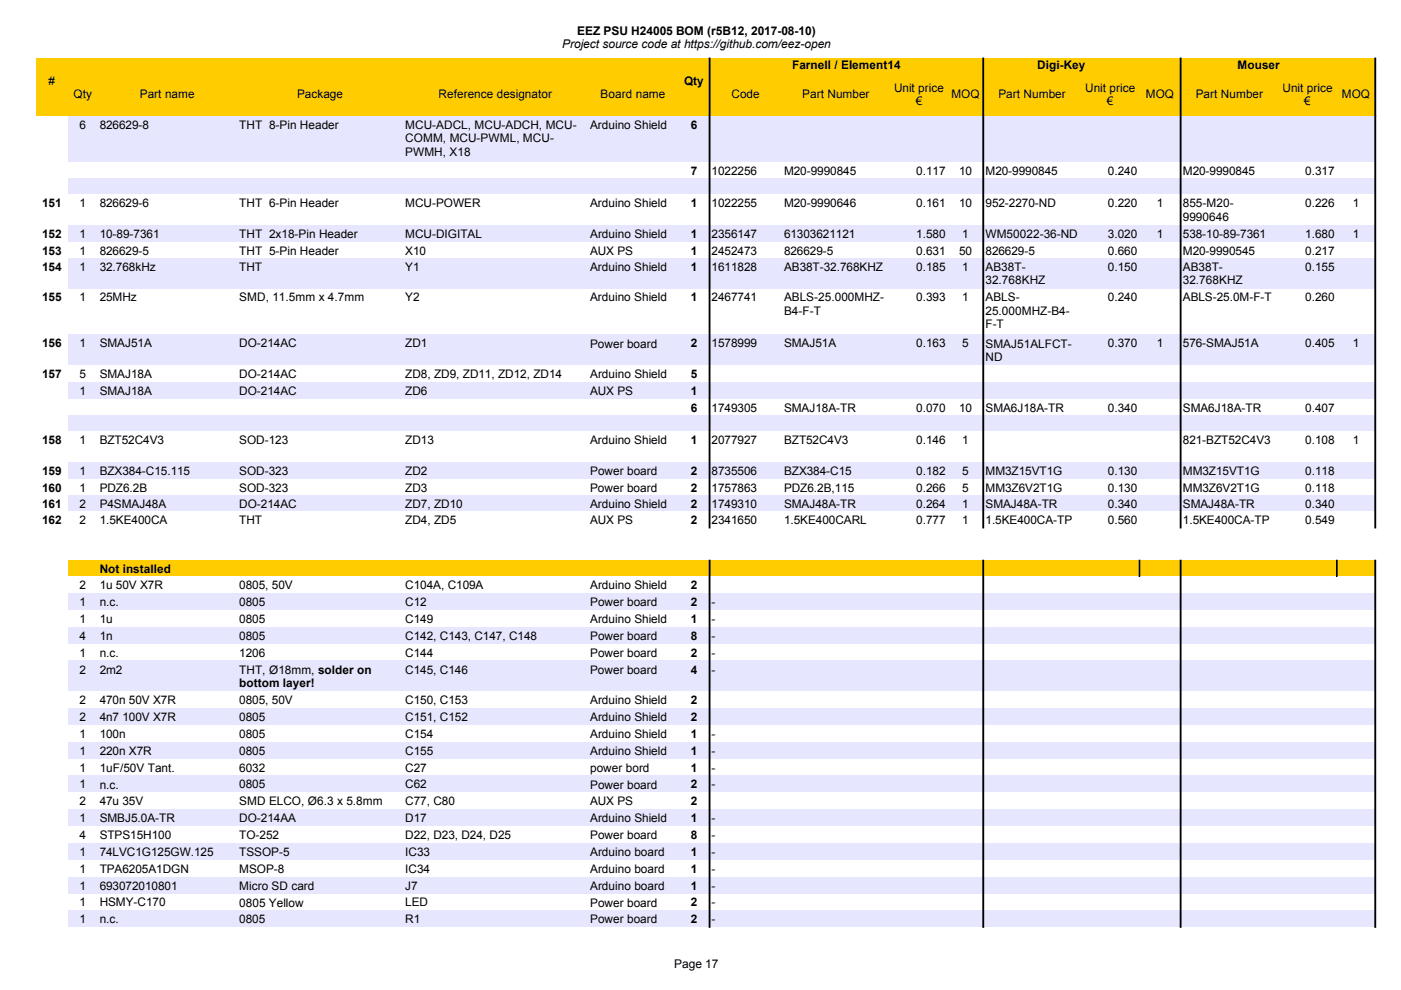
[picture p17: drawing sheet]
<svg xmlns="http://www.w3.org/2000/svg" width="297mm" height="210mm" viewBox="0 0 297 210" stroke-linecap="round" stroke-linejoin="round" font-family="sans-serif">
<defs><g id="words">
<g font-size="2.5">
<text x="119.2" y="10.2">Project source code at https://github.com/eez-open</text>
<text x="122.4" y="7.4">EEZ PSU H24005 BOM (r5B12, 2017-08-10)</text>
<text x="10.3" y="18">#</text>
<text x="145" y="18">Qty</text>
<text x="168" y="14.7">Farnell / Element14</text>
<text x="219.9" y="14.7">Digi-Key</text>
<text x="262.4" y="14.7">Mouser</text>
<text x="15.6" y="20.8">Qty</text>
<text x="29.6" y="20.8">Part name</text>
<text x="63" y="20.8">Package</text>
<text x="93" y="20.8">Reference designator</text>
<text x="127.4" y="20.8">Board name</text>
<text x="155.1" y="20.8">Code</text>
<text x="170.1" y="20.8">Part Number</text>
<text x="189.5" y="19.4">Unit price</text>
<text x="194.2" y="22.2">€</text>
<text x="201.7" y="20.8">MOQ</text>
<text x="211.7" y="20.8">Part Number</text>
<text x="230.1" y="19.4">Unit price</text>
<text x="234.7" y="22.2">€</text>
<text x="243" y="20.8">MOQ</text>
<text x="253.5" y="20.8">Part Number</text>
<text x="271.9" y="19.4">Unit price</text>
<text x="276.5" y="22.2">€</text>
<text x="284.5" y="20.8">MOQ</text>
<text x="16.8" y="27.3">6</text>
<text x="21.1" y="27.3">826629-8</text>
<text x="50.7" y="27.3">THT 8-Pin Header</text>
<text x="85.9" y="27.3">MCU-ADCL, MCU-ADCH, MCU-</text>
<text x="125.1" y="27.3">Arduino Shield</text>
<text x="146.4" y="27.3">6</text>
<text x="85.9" y="30.2">COMM, MCU-PWML, MCU-</text>
<text x="85.9" y="33">PWMH, X18</text>
<text x="146.4" y="37.1">7</text>
<text x="150.9" y="37.1">1022256</text>
<text x="166.2" y="37.1">M20-9990845</text>
<text x="194.3" y="37.1">0.117</text>
<text x="203.3" y="37.1">10</text>
<text x="209" y="37.1">M20-9990845</text>
<text x="234.9" y="37.1">0.240</text>
<text x="250.8" y="37.1">M20-9990845</text>
<text x="276.8" y="37.1">0.317</text>
<text x="8.9" y="43.9">151</text>
<text x="16.8" y="43.9">1</text>
<text x="21.1" y="43.9">826629-6</text>
<text x="50.7" y="44">THT 6-Pin Header</text>
<text x="85.9" y="43.9">MCU-POWER</text>
<text x="125.1" y="44">Arduino Shield</text>
<text x="146.4" y="43.9">1</text>
<text x="150.9" y="43.9">1022255</text>
<text x="166.2" y="43.9">M20-9990646</text>
<text x="194.3" y="43.9">0.161</text>
<text x="203.3" y="43.9">10</text>
<text x="209" y="43.9">952-2270-ND</text>
<text x="234.9" y="43.9">0.220</text>
<text x="245.3" y="43.9">1</text>
<text x="250.8" y="44">855-M20-</text>
<text x="250.8" y="46.8">9990646</text>
<text x="276.8" y="43.9">0.226</text>
<text x="286.8" y="43.9">1</text>
<text x="8.9" y="50.4">152</text>
<text x="8.9" y="54">153</text>
<text x="16.8" y="50.4">1</text>
<text x="16.8" y="54">1</text>
<text x="21.1" y="50.4">10-89-7361</text>
<text x="21.1" y="54">826629-5</text>
<text x="50.7" y="50.4">THT 2x18-Pin Header</text>
<text x="85.9" y="50.4">MCU-DIGITAL</text>
<text x="85.9" y="54">X10</text>
<text x="125.1" y="54">AUX PS</text>
<text x="125.1" y="50.4">Arduino Shield</text>
<text x="146.4" y="50.4">1</text>
<text x="146.4" y="54">1</text>
<text x="150.9" y="50.4">2356147</text>
<text x="150.9" y="54">2452473</text>
<text x="166.2" y="50.4">61303621121</text>
<text x="166.2" y="54">826629-5</text>
<text x="194.3" y="50.4">1.580</text>
<text x="194.3" y="54">0.631</text>
<text x="203.3" y="54">50</text>
<text x="204" y="50.4">1</text>
<text x="209" y="54">826629-5</text>
<text x="209" y="50.4">WM50022-36-ND</text>
<text x="234.9" y="50.4">3.020</text>
<text x="234.9" y="54">0.660</text>
<text x="245.3" y="50.4">1</text>
<text x="250.8" y="50.4">538-10-89-7361</text>
<text x="250.8" y="54">M20-9990545</text>
<text x="276.8" y="50.4">1.680</text>
<text x="276.8" y="54">0.217</text>
<text x="286.8" y="50.4">1</text>
<text x="8.9" y="57.4">154</text>
<text x="16.8" y="57.4">1</text>
<text x="21.1" y="57.4">32.768kHz</text>
<text x="50.7" y="57.4">THT</text>
<text x="50.7" y="54">THT 5-Pin Header</text>
<text x="85.9" y="57.4">Y1</text>
<text x="125.1" y="57.4">Arduino Shield</text>
<text x="146.4" y="57.4">1</text>
<text x="150.9" y="57.4">1611828</text>
<text x="166.2" y="57.4">AB38T-32.768KHZ</text>
<text x="194.3" y="57.4">0.185</text>
<text x="204" y="57.4">1</text>
<text x="209" y="57.4">AB38T-</text>
<text x="234.9" y="57.4">0.150</text>
<text x="250.8" y="57.4">AB38T-</text>
<text x="276.8" y="57.4">0.155</text>
<text x="8.9" y="63.9">155</text>
<text x="16.8" y="63.9">1</text>
<text x="21.1" y="63.9">25MHz</text>
<text x="50.7" y="63.9">SMD, 11.5mm x 4.7mm</text>
<text x="85.9" y="63.9">Y2</text>
<text x="125.1" y="63.9">Arduino Shield</text>
<text x="146.4" y="63.9">1</text>
<text x="150.9" y="63.9">2467741</text>
<text x="166.2" y="63.9">ABLS-25.000MHZ-</text>
<text x="194.3" y="63.9">0.393</text>
<text x="204" y="63.9">1</text>
<text x="209" y="60.3">32.768KHZ</text>
<text x="209" y="63.9">ABLS-</text>
<text x="234.9" y="63.9">0.240</text>
<text x="250.8" y="63.9">ABLS-25.0M-F-T</text>
<text x="250.8" y="60.3">32.768KHZ</text>
<text x="276.8" y="63.9">0.260</text>
<text x="166.2" y="66.7">B4-F-T</text>
<text x="209" y="66.7">25.000MHZ-B4-</text>
<text x="209" y="69.6">F-T</text>
<text x="8.9" y="73.7">156</text>
<text x="16.8" y="73.7">1</text>
<text x="21.1" y="73.7">SMAJ51A</text>
<text x="50.7" y="73.7">DO-214AC</text>
<text x="85.9" y="73.7">ZD1</text>
<text x="125.1" y="73.7">Power board</text>
<text x="146.4" y="73.7">2</text>
<text x="150.9" y="73.7">1578999</text>
<text x="166.2" y="73.7">SMAJ51A</text>
<text x="194.3" y="73.7">0.163</text>
<text x="204" y="73.7">5</text>
<text x="209" y="73.7">SMAJ51ALFCT-</text>
<text x="209" y="76.5">ND</text>
<text x="234.9" y="73.7">0.370</text>
<text x="245.3" y="73.7">1</text>
<text x="250.8" y="73.7">576-SMAJ51A</text>
<text x="276.8" y="73.7">0.405</text>
<text x="286.8" y="73.7">1</text>
<text x="8.9" y="80.2">157</text>
<text x="16.8" y="80.2">5</text>
<text x="16.8" y="83.7">1</text>
<text x="21.1" y="80.2">SMAJ18A</text>
<text x="21.1" y="83.7">SMAJ18A</text>
<text x="50.7" y="80.2">DO-214AC</text>
<text x="50.7" y="83.7">DO-214AC</text>
<text x="85.9" y="80.2">ZD8, ZD9, ZD11, ZD12, ZD14</text>
<text x="85.9" y="83.7">ZD6</text>
<text x="125.1" y="83.7">AUX PS</text>
<text x="125.1" y="80.2">Arduino Shield</text>
<text x="146.4" y="80.2">5</text>
<text x="146.4" y="83.7">1</text>
<text x="146.4" y="87.3">6</text>
<text x="150.9" y="87.3">1749305</text>
<text x="166.2" y="87.3">SMAJ18A-TR</text>
<text x="194.3" y="87.3">0.070</text>
<text x="203.3" y="87.3">10</text>
<text x="209" y="87.3">SMA6J18A-TR</text>
<text x="234.9" y="87.3">0.340</text>
<text x="250.8" y="87.3">SMA6J18A-TR</text>
<text x="276.8" y="87.3">0.407</text>
<text x="8.9" y="94.2">158</text>
<text x="16.8" y="94.2">1</text>
<text x="21.1" y="94.2">BZT52C4V3</text>
<text x="50.7" y="94.2">SOD-123</text>
<text x="85.9" y="94.2">ZD13</text>
<text x="125.1" y="94.2">Arduino Shield</text>
<text x="146.4" y="94.2">1</text>
<text x="150.9" y="94.2">2077927</text>
<text x="166.2" y="94.2">BZT52C4V3</text>
<text x="194.3" y="94.2">0.146</text>
<text x="204" y="94.2">1</text>
<text x="250.8" y="94.2">821-BZT52C4V3</text>
<text x="276.8" y="94.2">0.108</text>
<text x="286.8" y="94.2">1</text>
<text x="8.9" y="100.6">159</text>
<text x="16.8" y="100.6">1</text>
<text x="21.1" y="100.6">BZX384-C15.115</text>
<text x="50.7" y="100.6">SOD-323</text>
<text x="85.9" y="100.6">ZD2</text>
<text x="125.1" y="100.7">Power board</text>
<text x="146.4" y="100.6">2</text>
<text x="150.9" y="100.6">8735506</text>
<text x="166.2" y="100.6">BZX384-C15</text>
<text x="194.3" y="100.6">0.182</text>
<text x="204" y="100.6">5</text>
<text x="209" y="100.6">MM3Z15VT1G</text>
<text x="234.9" y="100.6">0.130</text>
<text x="250.8" y="100.6">MM3Z15VT1G</text>
<text x="276.8" y="100.6">0.118</text>
<text x="8.9" y="104.2">160</text>
<text x="8.9" y="107.6">161</text>
<text x="16.8" y="104.2">1</text>
<text x="16.8" y="107.6">2</text>
<text x="21.1" y="104.2">PDZ6.2B</text>
<text x="21.1" y="107.6">P4SMAJ48A</text>
<text x="50.7" y="104.2">SOD-323</text>
<text x="50.7" y="107.6">DO-214AC</text>
<text x="85.9" y="104.2">ZD3</text>
<text x="85.9" y="107.6">ZD7, ZD10</text>
<text x="125.1" y="104.2">Power board</text>
<text x="125.1" y="107.7">Arduino Shield</text>
<text x="146.4" y="104.2">2</text>
<text x="146.4" y="107.6">2</text>
<text x="150.9" y="104.2">1757863</text>
<text x="150.9" y="107.6">1749310</text>
<text x="166.2" y="104.2">PDZ6.2B,115</text>
<text x="166.2" y="107.6">SMAJ48A-TR</text>
<text x="194.3" y="104.2">0.266</text>
<text x="194.3" y="107.6">0.264</text>
<text x="204" y="104.2">5</text>
<text x="204" y="107.6">1</text>
<text x="209" y="104.2">MM3Z6V2T1G</text>
<text x="209" y="107.6">SMAJ48A-TR</text>
<text x="234.9" y="104.2">0.130</text>
<text x="234.9" y="107.6">0.340</text>
<text x="250.8" y="104.2">MM3Z6V2T1G</text>
<text x="250.8" y="107.6">SMAJ48A-TR</text>
<text x="276.8" y="104.2">0.118</text>
<text x="276.8" y="107.6">0.340</text>
<text x="8.9" y="111.1">162</text>
<text x="16.8" y="111.1">2</text>
<text x="21.1" y="111.1">1.5KE400CA</text>
<text x="50.7" y="111.1">THT</text>
<text x="85.9" y="111.1">ZD4, ZD5</text>
<text x="125.1" y="111.1">AUX PS</text>
<text x="146.4" y="111.1">2</text>
<text x="150.9" y="111.1">2341650</text>
<text x="166.2" y="111.1">1.5KE400CARL</text>
<text x="194.3" y="111.1">0.777</text>
<text x="204" y="111.1">1</text>
<text x="209" y="111.1">1.5KE400CA-TP</text>
<text x="234.9" y="111.1">0.560</text>
<text x="250.8" y="111.1">1.5KE400CA-TP</text>
<text x="276.8" y="111.1">0.549</text>
<text x="16.8" y="124.9">2</text>
<text x="21.1" y="124.9">1u 50V X7R</text>
<text x="21.1" y="121.5">Not installed</text>
<text x="50.7" y="124.9">0805, 50V</text>
<text x="85.9" y="124.9">C104A, C109A</text>
<text x="125.1" y="125">Arduino Shield</text>
<text x="146.4" y="124.9">2</text>
<text x="16.8" y="128.5">1</text>
<text x="21.1" y="128.6">n.c.</text>
<text x="50.7" y="128.5">0805</text>
<text x="85.9" y="128.5">C12</text>
<text x="125.1" y="128.6">Power board</text>
<text x="146.4" y="128.5">2</text>
<text x="150.9" y="128.5">-</text>
<text x="16.8" y="132.1">1</text>
<text x="16.8" y="135.6">4</text>
<text x="21.1" y="132.1">1u</text>
<text x="21.1" y="135.6">1n</text>
<text x="50.7" y="132.1">0805</text>
<text x="50.7" y="135.6">0805</text>
<text x="85.9" y="132.1">C149</text>
<text x="85.9" y="135.6">C142, C143, C147, C148</text>
<text x="125.1" y="132.1">Arduino Shield</text>
<text x="125.1" y="135.7">Power board</text>
<text x="146.4" y="132.1">1</text>
<text x="146.4" y="135.6">8</text>
<text x="150.9" y="132.1">-</text>
<text x="150.9" y="135.6">-</text>
<text x="16.8" y="139.2">1</text>
<text x="16.8" y="142.8">2</text>
<text x="21.1" y="142.8">2m2</text>
<text x="21.1" y="139.3">n.c.</text>
<text x="50.7" y="139.2">1206</text>
<text x="50.7" y="142.8">THT, Ø18mm, solder on</text>
<text x="85.9" y="139.2">C144</text>
<text x="85.9" y="142.8">C145, C146</text>
<text x="125.1" y="142.8">Power board</text>
<text x="125.1" y="139.3">Power board</text>
<text x="146.4" y="139.2">2</text>
<text x="146.4" y="142.8">4</text>
<text x="150.9" y="139.2">-</text>
<text x="150.9" y="142.8">-</text>
<text x="16.8" y="149.3">2</text>
<text x="21.1" y="149.3">470n 50V X7R</text>
<text x="50.7" y="149.3">0805, 50V</text>
<text x="50.7" y="145.7">bottom layer!</text>
<text x="85.9" y="149.3">C150, C153</text>
<text x="125.1" y="149.3">Arduino Shield</text>
<text x="146.4" y="149.3">2</text>
<text x="16.8" y="152.9">2</text>
<text x="21.1" y="152.9">4n7 100V X7R</text>
<text x="50.7" y="152.9">0805</text>
<text x="85.9" y="152.9">C151, C152</text>
<text x="125.1" y="152.9">Arduino Shield</text>
<text x="146.4" y="152.9">2</text>
<text x="16.8" y="156.4">1</text>
<text x="16.8" y="160">1</text>
<text x="21.1" y="156.4">100n</text>
<text x="21.1" y="160">220n X7R</text>
<text x="50.7" y="156.4">0805</text>
<text x="50.7" y="160">0805</text>
<text x="85.9" y="156.4">C154</text>
<text x="85.9" y="160">C155</text>
<text x="125.1" y="156.5">Arduino Shield</text>
<text x="125.1" y="160.1">Arduino Shield</text>
<text x="146.4" y="156.4">1</text>
<text x="146.4" y="160">1</text>
<text x="150.9" y="156.4">-</text>
<text x="150.9" y="160">-</text>
<text x="16.8" y="163.6">1</text>
<text x="16.8" y="167.1">1</text>
<text x="21.1" y="163.6">1uF/50V Tant.</text>
<text x="21.1" y="167.2">n.c.</text>
<text x="50.7" y="163.6">6032</text>
<text x="50.7" y="167.1">0805</text>
<text x="85.9" y="163.6">C27</text>
<text x="85.9" y="167.1">C62</text>
<text x="125.1" y="163.6">power bord</text>
<text x="125.1" y="167.2">Power board</text>
<text x="146.4" y="163.6">1</text>
<text x="146.4" y="167.1">2</text>
<text x="150.9" y="163.6">-</text>
<text x="150.9" y="167.1">-</text>
<text x="16.8" y="170.7">2</text>
<text x="21.1" y="170.7">47u 35V</text>
<text x="50.7" y="170.8">SMD ELCO, Ø6.3 x 5.8mm</text>
<text x="85.9" y="170.7">C77, C80</text>
<text x="125.1" y="170.7">AUX PS</text>
<text x="146.4" y="170.7">2</text>
<text x="16.8" y="174.3">1</text>
<text x="16.8" y="177.9">4</text>
<text x="21.1" y="174.3">SMBJ5.0A-TR</text>
<text x="21.1" y="177.9">STPS15H100</text>
<text x="50.7" y="174.3">DO-214AA</text>
<text x="50.7" y="177.9">TO-252</text>
<text x="85.9" y="174.3">D17</text>
<text x="85.9" y="177.9">D22, D23, D24, D25</text>
<text x="125.1" y="174.3">Arduino Shield</text>
<text x="125.1" y="177.9">Power board</text>
<text x="146.4" y="174.3">1</text>
<text x="146.4" y="177.9">8</text>
<text x="150.9" y="174.3">-</text>
<text x="150.9" y="177.9">-</text>
<text x="16.8" y="181.4">1</text>
<text x="16.8" y="185">1</text>
<text x="21.1" y="181.4">74LVC1G125GW.125</text>
<text x="21.1" y="185">TPA6205A1DGN</text>
<text x="50.7" y="181.4">TSSOP-5</text>
<text x="50.7" y="185">MSOP-8</text>
<text x="85.9" y="181.4">IC33</text>
<text x="85.9" y="185">IC34</text>
<text x="125.1" y="181.5">Arduino board</text>
<text x="125.1" y="185.1">Arduino board</text>
<text x="146.4" y="181.4">1</text>
<text x="146.4" y="185">1</text>
<text x="150.9" y="181.4">-</text>
<text x="150.9" y="185">-</text>
<text x="16.8" y="188.6">1</text>
<text x="21.1" y="188.6">693072010801</text>
<text x="50.7" y="188.6">Micro SD card</text>
<text x="85.9" y="188.6">J7</text>
<text x="125.1" y="188.6">Arduino board</text>
<text x="146.4" y="188.6">1</text>
<text x="150.9" y="188.6">-</text>
<text x="16.8" y="192.2">1</text>
<text x="16.8" y="195.8">1</text>
<text x="21.1" y="192.2">HSMY-C170</text>
<text x="21.1" y="195.8">n.c.</text>
<text x="50.7" y="195.8">0805</text>
<text x="50.7" y="192.2">0805 Yellow</text>
<text x="85.9" y="192.2">LED</text>
<text x="85.9" y="195.8">R1</text>
<text x="125.1" y="192.2">Power board</text>
<text x="125.1" y="195.8">Power board</text>
<text x="146.4" y="192.2">2</text>
<text x="146.4" y="195.8">2</text>
<text x="150.9" y="192.2">-</text>
<text x="150.9" y="195.8">-</text>
<text x="142.9" y="205.3">Page 17</text>
</g>
</g></defs>
<path d="M7.6 12.3h284v12.3h-284z" fill-rule="evenodd" fill="#fc0"/>
<g fill="#000" stroke="#000" stroke-width=".21">
<path d="M150.4 12.3h.1v12.3h-.1z" fill-rule="evenodd"/>
<path d="M208.4 12.3h.2v12.3h-.2z" fill-rule="evenodd"/>
<path d="M250.2 12.3h.2v12.3h-.2z" fill-rule="evenodd"/>
<path d="M291.5 12.3h.2v12.3h-.2z" fill-rule="evenodd"/>
</g>
<g fill="#e6e6ff">
<path d="M14.4 24.6h277.2v9.7h-277.2z" fill-rule="evenodd"/>
<path d="M14.4 37.8h277.2v3.4h-277.2z" fill-rule="evenodd"/>
<path d="M14.4 47.7h277.2v3.5h-277.2z" fill-rule="evenodd"/>
<path d="M14.4 54.7h277.2v6.5h-277.2z" fill-rule="evenodd"/>
<path d="M14.4 70.9h277.2v6.5h-277.2z" fill-rule="evenodd"/>
<path d="M14.4 81h277.2v3.6h-277.2z" fill-rule="evenodd"/>
<path d="M14.4 88h277.2v3.4h-277.2z" fill-rule="evenodd"/>
<path d="M14.4 97.9h277.2v3.6h-277.2z" fill-rule="evenodd"/>
<path d="M14.4 105h277.2v3.3h-277.2z" fill-rule="evenodd"/>
</g>
<path d="M14.4 118.8h277.2v3.4h-277.2z" fill-rule="evenodd" fill="#fc0"/>
<g fill="#e6e6ff">
<path d="M14.4 125.8h277.2v3.5h-277.2z" fill-rule="evenodd"/>
<path d="M14.4 132.9h277.2v3.6h-277.2z" fill-rule="evenodd"/>
<path d="M14.4 140.1h277.2v6.4h-277.2z" fill-rule="evenodd"/>
<path d="M14.4 150.1h277.2v3.6h-277.2z" fill-rule="evenodd"/>
<path d="M14.4 157.3h277.2v3.5h-277.2z" fill-rule="evenodd"/>
<path d="M14.4 164.4h277.2v3.6h-277.2z" fill-rule="evenodd"/>
<path d="M14.4 171.6h277.2v3.5h-277.2z" fill-rule="evenodd"/>
<path d="M14.4 178.7h277.2v3.6h-277.2z" fill-rule="evenodd"/>
<path d="M14.4 185.9h277.2v3.5h-277.2z" fill-rule="evenodd"/>
<path d="M14.4 193h277.2v3.6h-277.2z" fill-rule="evenodd"/>
</g>
<g fill="#000" stroke="#000" stroke-width=".21">
<path d="M150.4 24.6h.1v87.3h-.1z" fill-rule="evenodd"/>
<path d="M208.4 24.6h.2v87.3h-.2z" fill-rule="evenodd"/>
<path d="M250.2 24.6h.2v87.3h-.2z" fill-rule="evenodd"/>
<path d="M291.5 24.6h.2v87.3h-.2z" fill-rule="evenodd"/>
<path d="M150.4 118.8h.1v77.8h-.1z" fill-rule="evenodd"/>
<path d="M208.4 118.8h.2v77.8h-.2z" fill-rule="evenodd"/>
<path d="M241.5 118.8h.2v3.4h-.2z" fill-rule="evenodd"/>
<path d="M250.2 118.8h.2v77.8h-.2z" fill-rule="evenodd"/>
<path d="M283.4 118.8h.1v3.4h-.1z" fill-rule="evenodd"/>
<path d="M291.5 118.8h.2v77.8h-.2z" fill-rule="evenodd"/>
</g>
<use href="#words"/>
</svg>
